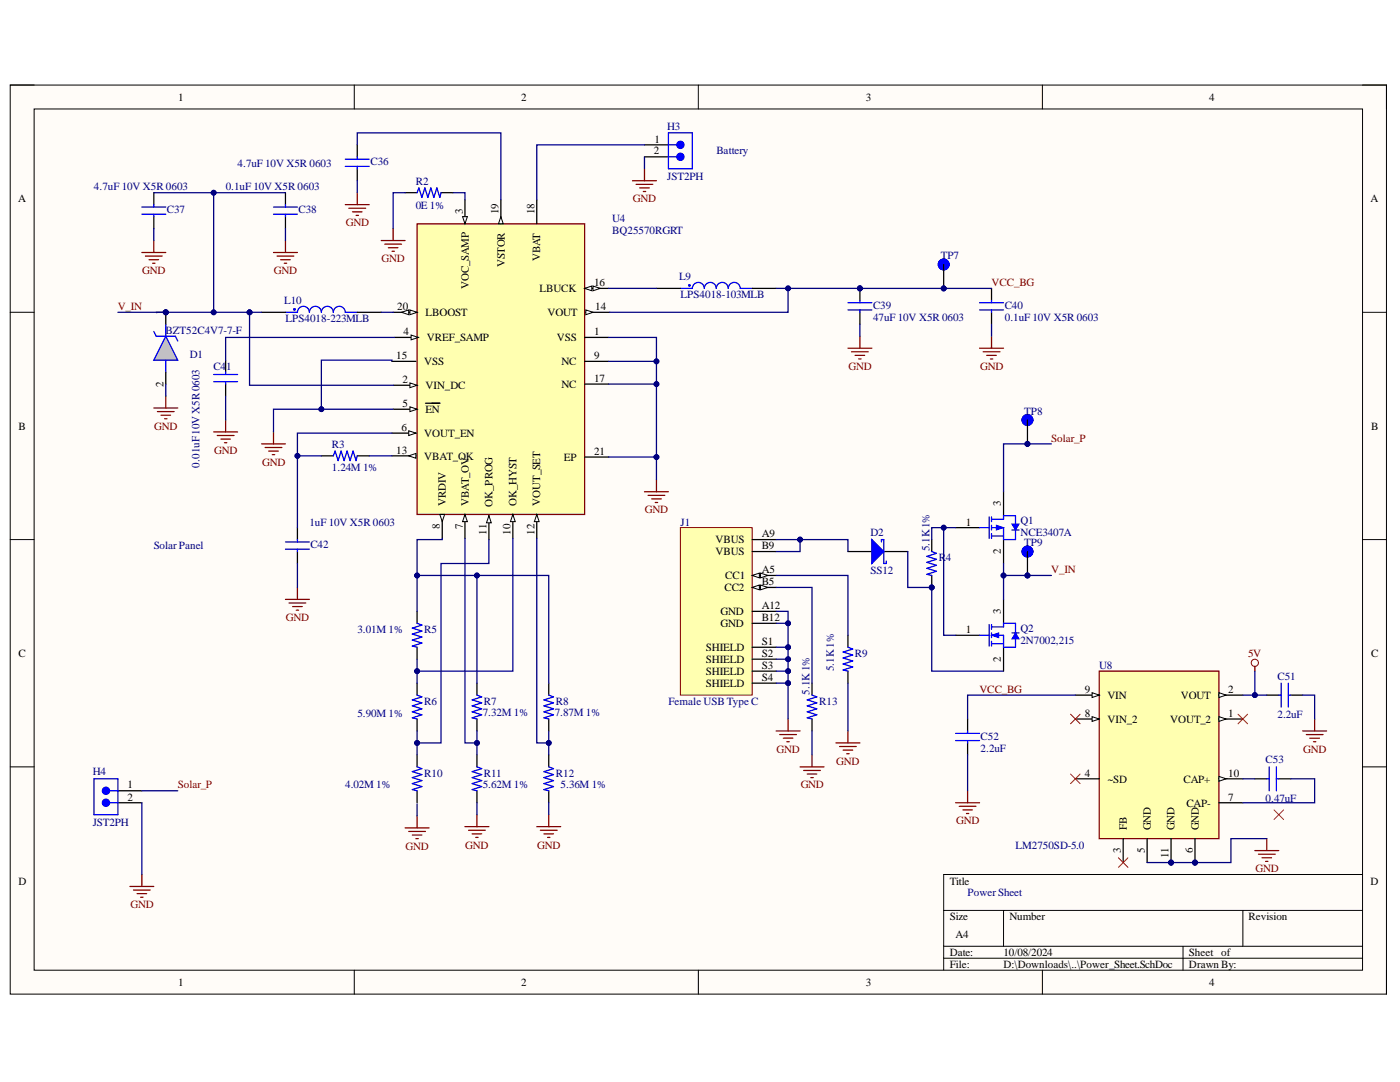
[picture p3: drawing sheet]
<svg xmlns="http://www.w3.org/2000/svg" width="279mm" height="216mm" viewBox="0 0 279 216" stroke-linecap="round" stroke-linejoin="round" font-family="sans-serif">
<defs><g id="words">
<g font-size="2.2">
<text x="35.6" y="20.1">1</text>
<text x="104" y="20.1">2</text>
<text x="172.8" y="20.1">3</text>
<text x="241.3" y="20.1">4</text>
<text x="130.6" y="28.5">1</text>
<text x="130.5" y="30.8">2</text>
<text x="3.6" y="40.4">A</text>
<text x="273.5" y="40.4">A</text>
<text x="92.4" y="42.7" transform="rotate(-90 92.4 42.7)">3</text>
<text x="99.5" y="42.7" transform="rotate(-90 99.5 42.7)">19</text>
<text x="106.6" y="42.7" transform="rotate(-90 106.6 42.7)">18</text>
<text x="100.7" y="53.4" transform="rotate(-90 100.7 53.4)">VSTOR</text>
<text x="107.8" y="52.1" transform="rotate(-90 107.8 52.1)">VBAT</text>
<text x="93.5" y="57.8" transform="rotate(-90 93.5 57.8)">VOC_SAMP</text>
<text x="107.7" y="58.3">LBUCK</text>
<text x="118.6" y="57.1">16</text>
<text x="32.6" y="62.8" transform="rotate(-90 32.6 62.8)">1</text>
<text x="79.3" y="61.9">20</text>
<text x="84.9" y="63.1">LBOOST</text>
<text x="109.3" y="63.1">VOUT</text>
<text x="118.8" y="61.9">14</text>
<text x="79.1" y="71.7">15</text>
<text x="80.5" y="66.9">4</text>
<text x="85.2" y="68.1">VREF_SAMP</text>
<text x="111.1" y="68.1">VSS</text>
<text x="118.6" y="71.7">9</text>
<text x="118.6" y="66.9">1</text>
<text x="32.6" y="77.2" transform="rotate(-90 32.6 77.2)">2</text>
<text x="80.4" y="76.4">2</text>
<text x="84.7" y="72.9">VSS</text>
<text x="84.9" y="77.6">VIN_DC</text>
<text x="112" y="72.9">NC</text>
<text x="112" y="77.4">NC</text>
<text x="118.6" y="76.2">17</text>
<text x="80.4" y="81.2">5</text>
<text x="84.9" y="82.4">EN</text>
<text x="3.7" y="85.7">B</text>
<text x="80.1" y="86">6</text>
<text x="84.7" y="87.1">VOUT_EN</text>
<text x="273.6" y="85.7">B</text>
<text x="79.1" y="90.5">13</text>
<text x="84.7" y="91.7">VBAT_OK</text>
<text x="112.6" y="92">EP</text>
<text x="118.6" y="90.8">21</text>
<text x="89" y="101" transform="rotate(-90 89 101)">VRDIV</text>
<text x="93.5" y="101" transform="rotate(-90 93.5 101)">VBAT_OV</text>
<text x="98.3" y="101.3" transform="rotate(-90 98.3 101.3)">OK_PROG</text>
<text x="103.1" y="101" transform="rotate(-90 103.1 101)">OK_HYST</text>
<text x="107.8" y="101" transform="rotate(-90 107.8 101)">VOUT_SET</text>
<text x="199.8" y="101" transform="rotate(-90 199.8 101)">3</text>
<text x="87.8" y="105.6" transform="rotate(-90 87.8 105.6)">8</text>
<text x="92.4" y="105.6" transform="rotate(-90 92.4 105.6)">7</text>
<text x="97.1" y="106.7" transform="rotate(-90 97.1 106.7)">11</text>
<text x="101.9" y="106.7" transform="rotate(-90 101.9 106.7)">10</text>
<text x="106.6" y="106.7" transform="rotate(-90 106.6 106.7)">12</text>
<text x="152" y="107.2">A9</text>
<text x="192.7" y="104.9">1</text>
<text x="142.8" y="108.4">VBUS</text>
<text x="142.8" y="110.8">VBUS</text>
<text x="152" y="109.6">B9</text>
<text x="199.8" y="110.5" transform="rotate(-90 199.8 110.5)">2</text>
<text x="144.6" y="118">CC2</text>
<text x="144.7" y="115.6">CC1</text>
<text x="152" y="114.4">A5</text>
<text x="152" y="116.8">B5</text>
<text x="143.8" y="122.8">GND</text>
<text x="143.8" y="125.1">GND</text>
<text x="152" y="121.5">A12</text>
<text x="152" y="124">B12</text>
<text x="199.8" y="122.4" transform="rotate(-90 199.8 122.4)">3</text>
<text x="3.7" y="131.1">C</text>
<text x="140.9" y="129.9">SHIELD</text>
<text x="152" y="128.7">S1</text>
<text x="152" y="131.1">S2</text>
<text x="192.7" y="126.3">1</text>
<text x="273.6" y="131.1">C</text>
<text x="140.9" y="132.3">SHIELD</text>
<text x="140.9" y="134.7">SHIELD</text>
<text x="140.9" y="137.1">SHIELD</text>
<text x="152" y="133.5">S3</text>
<text x="152" y="135.9">S4</text>
<text x="199.8" y="132.1" transform="rotate(-90 199.8 132.1)">2</text>
<text x="216.5" y="143.1">8</text>
<text x="216.5" y="138.2">9</text>
<text x="221.1" y="139.4">VIN</text>
<text x="235.7" y="139.4">VOUT</text>
<text x="245.1" y="138.2">2</text>
<text x="245.1" y="143.1">1</text>
<text x="221.1" y="144.2">VIN_2</text>
<text x="233.6" y="144.2">VOUT_2</text>
<text x="216.5" y="155">4</text>
<text x="245.1" y="155">10</text>
<text x="25.4" y="157.3">1</text>
<text x="25.4" y="159.8">2</text>
<text x="221.1" y="156.1">~SD</text>
<text x="236.2" y="156.1">CAP+</text>
<text x="236.8" y="161">CAP-</text>
<text x="245.1" y="159.8">7</text>
<text x="224.9" y="165.7" transform="rotate(-90 224.9 165.7)">FB</text>
<text x="229.7" y="165.7" transform="rotate(-90 229.7 165.7)">GND</text>
<text x="234.4" y="165.7" transform="rotate(-90 234.4 165.7)">GND</text>
<text x="239.2" y="165.7" transform="rotate(-90 239.2 165.7)">GND</text>
<text x="223.7" y="170.2" transform="rotate(-90 223.7 170.2)">3</text>
<text x="228.5" y="170.2" transform="rotate(-90 228.5 170.2)">5</text>
<text x="233.2" y="171.2" transform="rotate(-90 233.2 171.2)">11</text>
<text x="238" y="170.2" transform="rotate(-90 238 170.2)">6</text>
<text x="3.7" y="176.5">D</text>
<text x="189.5" y="176.5">Title</text>
<text x="273.5" y="176.5">D</text>
<text x="189.5" y="183.6">Size</text>
<text x="201.4" y="183.6">Number</text>
<text x="249.2" y="183.6">Revision</text>
<text x="189.5" y="190.8">Date:</text>
<text x="190.7" y="187.2">A4</text>
<text x="200.3" y="190.8">10/08/2024</text>
<text x="237.3" y="190.8">Sheet of</text>
<text x="35.6" y="196.8">1</text>
<text x="104" y="196.8">2</text>
<text x="172.8" y="196.8">3</text>
<text x="189.5" y="193.1">File:</text>
<text x="200.3" y="193.1">D:\Downloads\..\Power_Sheet.SchDoc</text>
<text x="237.3" y="193.1">Drawn By:</text>
<text x="241.3" y="196.8">4</text>
</g>
<g font-size="2.2" fill="#000080">
<text x="133.2" y="25.8">H3</text>
<text x="47.4" y="33.3">4.7uF 10V X5R 0603</text>
<text x="73.9" y="33">C36</text>
<text x="133.2" y="35.9">JST2PH</text>
<text x="143" y="30.8">Battery</text>
<text x="18.8" y="38">4.7uF 10V X5R 0603</text>
<text x="45" y="38">0.1uF 10V X5R 0603</text>
<text x="83" y="36.8">R2</text>
<text x="83" y="41.6">0E 1%</text>
<text x="33.3" y="42.6">C37</text>
<text x="59.6" y="42.6">C38</text>
<text x="122.2" y="44.2">U4</text>
<text x="122.2" y="46.6">BQ25570RGRT</text>
<text x="187.8" y="51.8">TP7</text>
<text x="135.5" y="55.9">L9</text>
<text x="135.8" y="59.5">LPS4018-103MLB</text>
<text x="56.7" y="60.7">L10</text>
<text x="57" y="64.3">LPS4018-223MLB</text>
<text x="174.2" y="61.6">C39</text>
<text x="174.2" y="64">47uF 10V X5R 0603</text>
<text x="200.5" y="61.6">C40</text>
<text x="200.5" y="64">0.1uF 10V X5R 0603</text>
<text x="33" y="66.6">BZT52C4V7-7-F</text>
<text x="37.9" y="71.4">D1</text>
<text x="42.6" y="73.8">C41</text>
<text x="204.4" y="82.8">TP8</text>
<text x="66.2" y="89.3">R3</text>
<text x="39.8" y="93.3" transform="rotate(-90 39.8 93.3)">0.01uF10VX5R0603</text>
<text x="66.2" y="94.1">1.24M 1%</text>
<text x="61.8" y="104.9">1uF 10V X5R 0603</text>
<text x="135.8" y="104.9">J1</text>
<text x="173.7" y="107">D2</text>
<text x="203.6" y="104.6">Q1</text>
<text x="203.6" y="107">NCE3407A</text>
<text x="30.7" y="109.6">SolarPanel</text>
<text x="61.9" y="109.4">C42</text>
<text x="185.5" y="110" transform="rotate(-90 185.5 110)">5.1K1%</text>
<text x="187.3" y="112">R</text>
<text x="188.8" y="112">4</text>
<text x="204.4" y="109">TP9</text>
<text x="173.7" y="114.6">SS12</text>
<text x="71.3" y="126.3">3.01M 1%</text>
<text x="84.7" y="126.3">R5</text>
<text x="170.6" y="131.1">R9</text>
<text x="203.6" y="126.1">Q2</text>
<text x="203.6" y="128.4">2N7002,215</text>
<text x="166.4" y="133.9" transform="rotate(-90 166.4 133.9)">5.1K1%</text>
<text x="219.4" y="133.5">U8</text>
<text x="254.9" y="135.6">C51</text>
<text x="71.3" y="143.1">5.90M 1%</text>
<text x="84.7" y="140.7">R6</text>
<text x="96.3" y="142.8">7.32M 1%</text>
<text x="96.6" y="140.7">R7</text>
<text x="110.7" y="142.8">7.87M 1%</text>
<text x="110.9" y="140.7">R8</text>
<text x="133.4" y="140.7">Female USB Type C</text>
<text x="161.6" y="138.7" transform="rotate(-90 161.6 138.7)">5.1K1%</text>
<text x="163.5" y="140.7">R13</text>
<text x="254.9" y="143.3">2.2uF</text>
<text x="195.7" y="147.6">C52</text>
<text x="195.7" y="150">2.2uF</text>
<text x="18.5" y="154.7">H4</text>
<text x="84.7" y="155">R10</text>
<text x="96.6" y="155">R11</text>
<text x="110.9" y="155">R12</text>
<text x="252.6" y="152.3">C53</text>
<text x="68.9" y="157.3">4.02M 1%</text>
<text x="96.3" y="157.2">5.62M 1%</text>
<text x="111.9" y="157.3">5.36M 1%</text>
<text x="252.6" y="160">0.47uF</text>
<text x="18.5" y="164.8">JST2PH</text>
<text x="202.6" y="169.3">LM2750SD-5.0</text>
<text x="193.1" y="178.9">PowerSheet</text>
</g>
<g font-size="2.2" fill="#800000">
<text x="126.3" y="40.4">GND</text>
<text x="69" y="45.2">GND</text>
<text x="76.1" y="52.4">GND</text>
<text x="28.4" y="54.7">GND</text>
<text x="54.7" y="54.7">GND</text>
<text x="197.9" y="57.1">VCC_BG</text>
<text x="23.5" y="61.9">V_IN</text>
<text x="169.3" y="73.8">GND</text>
<text x="195.6" y="73.8">GND</text>
<text x="30.8" y="85.7">GND</text>
<text x="209.8" y="88.2">Solar_P</text>
<text x="42.8" y="90.5">GND</text>
<text x="52.3" y="92.9">GND</text>
<text x="128.7" y="102.4">GND</text>
<text x="209.8" y="114.4">V_IN</text>
<text x="57" y="124">GND</text>
<text x="249.1" y="131.1">5V</text>
<text x="195.5" y="138.2">VCC_BG</text>
<text x="155" y="150.2">GND</text>
<text x="166.9" y="152.6">GND</text>
<text x="260.1" y="150.2">GND</text>
<text x="35.5" y="157.3">Solar_P</text>
<text x="159.8" y="157.3">GND</text>
<text x="190.8" y="164.5">GND</text>
<text x="81" y="169.6">GND</text>
<text x="92.9" y="169.3">GND</text>
<text x="107.2" y="169.3">GND</text>
<text x="250.5" y="174">GND</text>
<text x="26" y="181.2">GND</text>
</g>
</g></defs>
<path d="M2 17h274.7v181.4h-274.7z" fill-rule="evenodd" fill="#fffcf8"/>
<path d="M2 17h274.7v181.4h-274.7z" fill="none" stroke="#000" stroke-width=".2"/>
<path d="M6.8 21.7h265.1v171.9h-265.1z" fill-rule="evenodd" fill="#fffcf8"/>
<g fill="none" stroke="#000" stroke-width=".2">
<path d="M2 17h4.8M70.7 17v4.7M139.4 17v4.7M208 17v4.7M271.9 17h4.8v4.7M6.8 21.7h265.1v171.9h-265.1zM2 62.3h4.8M271.9 62.3h4.8M2 107.7h4.8M271.9 107.7h4.8M2 153h4.8M271.9 153h4.8"/>
<path d="M271.9 174.5h-83.6v19.1M70.7 193.6v4.8M139.4 193.6v4.8M188.3 181.7h83.6M188.3 188.8h83.6M188.3 191.2h83.6M200.3 181.7v7.1M208 193.6v4.8M236.1 188.8v4.8M248 181.7v7.1M276.7 193.6v4.8"/>
</g>
<path d="M83.2 44.7h33.5v58h-33.5z" fill-rule="evenodd" fill="#ffffb0"/>
<path d="M83.2 44.7h33.5v58h-33.5z" fill="none" stroke="#800000" stroke-width=".25"/>
<path d="M78.5 62.3h4.7" fill="none" stroke="#000" stroke-width=".25"/>
<path d="M81.8 61.8l1.4 .5-1.4 .5z" fill="#f8fcff"/>
<path d="M81.8 61.8l1.4 .5-1.4 .5z" fill="none" stroke="#000" stroke-width=".2"/>
<path d="M80.1 62.3l1.5-.5v1z" fill="#f8fcff"/>
<path d="M80.1 62.3l1.5-.5v1z" fill="none" stroke="#000" stroke-width=".2"/>
<path d="M78.5 76.9h4.7" fill="none" stroke="#000" stroke-width=".25"/>
<path d="M81.8 76.4l1.4 .5-1.4 .5z" fill="#f8fcff"/>
<path d="M81.8 76.4l1.4 .5-1.4 .5z" fill="none" stroke="#000" stroke-width=".2"/>
<path d="M78.7 67.3h4.8" fill="none" stroke="#000" stroke-width=".25"/>
<path d="M82 66.9l1.5 .4-1.5 .5z" fill="#f8fcff"/>
<path d="M82 66.9l1.5 .4-1.5 .5z" fill="none" stroke="#000" stroke-width=".2"/>
<path d="M78.5 81.7h4.7" fill="none" stroke="#000" stroke-width=".25"/>
<path d="M81.8 81.2l1.4 .5-1.4 .4z" fill="#f8fcff"/>
<path d="M81.8 81.2l1.4 .5-1.4 .4z" fill="none" stroke="#000" stroke-width=".2"/>
<path d="M78.2 86.4h4.8M84.9 80.5h2.9" fill="none" stroke="#000" stroke-width=".25"/>
<path d="M81.6 86l1.4 .4-1.4 .5z" fill="#f8fcff"/>
<path d="M81.6 86l1.4 .4-1.4 .5z" fill="none" stroke="#000" stroke-width=".2"/>
<path d="M78.2 91h4.8" fill="none" stroke="#000" stroke-width=".25"/>
<path d="M81.6 91l1.4-.5v.9z" fill="#f8fcff"/>
<path d="M81.6 91l1.4-.5v.9z" fill="none" stroke="#000" stroke-width=".2"/>
<path d="M92.8 39.9v4.8" fill="none" stroke="#000" stroke-width=".25"/>
<path d="M92.3 43.2h1l-.5 1.5z" fill="#f8fcff"/>
<path d="M92.3 43.2h1l-.5 1.5z" fill="none" stroke="#000" stroke-width=".2"/>
<path d="M100 39.9v4.8" fill="none" stroke="#000" stroke-width=".25"/>
<path d="M100 43.2l.4 1.5h-.9z" fill="#f8fcff"/>
<path d="M100 43.2l.4 1.5h-.9z" fill="none" stroke="#000" stroke-width=".2"/>
<path d="M107.1 39.9v4.8M116.7 57.5h4.8" fill="none" stroke="#000" stroke-width=".25"/>
<path d="M116.7 57.5l1.4-.4v.9z" fill="#f8fcff"/>
<path d="M116.7 57.5l1.4-.4v.9z" fill="none" stroke="#000" stroke-width=".2"/>
<path d="M118.3 57.1l1.5 .4-1.5 .5z" fill="#f8fcff"/>
<path d="M118.3 57.1l1.5 .4-1.5 .5z" fill="none" stroke="#000" stroke-width=".2"/>
<path d="M116.9 62.3h4.8" fill="none" stroke="#000" stroke-width=".25"/>
<path d="M116.9 61.8l1.4 .5-1.4 .5z" fill="#f8fcff"/>
<path d="M116.9 61.8l1.4 .5-1.4 .5z" fill="none" stroke="#000" stroke-width=".2"/>
<path d="M88.3 102.7v4.7" fill="none" stroke="#000" stroke-width=".25"/>
<path d="M87.8 102.7h.9l-.4 1.4z" fill="#f8fcff"/>
<path d="M87.8 102.7h.9l-.4 1.4z" fill="none" stroke="#000" stroke-width=".2"/>
<path d="M92.8 102.7v4.7" fill="none" stroke="#000" stroke-width=".25"/>
<path d="M92.8 102.7l.5 1.4h-1z" fill="#f8fcff"/>
<path d="M92.8 102.7l.5 1.4h-1z" fill="none" stroke="#000" stroke-width=".2"/>
<path d="M97.6 102.9v4.8" fill="none" stroke="#000" stroke-width=".25"/>
<path d="M97.6 102.9l.4 1.4h-.9z" fill="#f8fcff"/>
<path d="M97.6 102.9l.4 1.4h-.9z" fill="none" stroke="#000" stroke-width=".2"/>
<path d="M102.3 102.7v4.7" fill="none" stroke="#000" stroke-width=".25"/>
<path d="M102.3 102.7l.5 1.4h-.9z" fill="#f8fcff"/>
<path d="M102.3 102.7l.5 1.4h-.9z" fill="none" stroke="#000" stroke-width=".2"/>
<path d="M107.1 102.7v4.7" fill="none" stroke="#000" stroke-width=".25"/>
<path d="M107.1 102.7l.5 1.4h-1z" fill="#f8fcff"/>
<path d="M107.1 102.7l.5 1.4h-1z" fill="none" stroke="#000" stroke-width=".2"/>
<g fill="none" stroke="#000" stroke-width=".25">
<path d="M131 57.5h4.8M150.1 57.5h4.8M52.2 62.3h4.8M71.3 62.3h4.8M78.2 72.1h4.8M116.7 72.1h4.8M116.7 76.6h4.8M116.7 67.3h4.8M116.7 91.2h4.8M83.2 122v2.4M83.2 129.1v2.4M83.2 136.3v2.4"/>
<path d="M95.2 136.3v2.4M109.5 136.3v2.4M83.2 143.5v2.4M83.2 150.6v2.4M83.2 157.8v2.4M95.2 143.5v2.4M95.2 150.6v2.4M95.2 157.8v2.4M109.5 143.5v2.4M109.5 150.6v2.4M109.5 157.8v2.4"/>
</g>
<g fill="none" stroke="#00f" stroke-width=".25">
<path d="M135.8 57.5h2.4a1.19 1.19 0 0 1 1.2-1.1 1.19 1.19 0 0 1 1.2 1.1 1.19 1.19 0 0 1 1.2-1.1 1.19 1.19 0 0 1 1.1 1.1 1.19 1.19 0 0 1 1.2-1.1 1.19 1.19 0 0 1 1.2 1.1 1.2 1.2 0 0 1 1.2-1.1 1.2 1.2 0 0 1 1.2 1.1h2.4M57 62.3h2.4a1.19 1.19 0 0 1 1.2-1.2 1.19 1.19 0 0 1 1.1 1.2 1.2 1.2 0 0 1 1.2-1.2 1.2 1.2 0 0 1 1.2 1.2 1.19 1.19 0 0 1 1.2-1.2 1.19 1.19 0 0 1 1.2 1.2 1.19 1.19 0 0 1 1.2-1.2 1.19 1.19 0 0 1 1.2 1.2h2.4M83.2 124.4l1 .3-1.9 .6 1.9 .6-1.9 .6 1.9 .6-1.9 .6 1.9 .6-1.9 .6 .9 .2M83.2 138.7l1 .4-1.9 .6 1.9 .5-1.9 .6 1.9 .6-1.9 .6 1.9 .6-1.9 .6 .9 .3M95.2 138.7l.9 .4-1.9 .6 1.9 .5-1.9 .6 1.9 .6-1.9 .6 1.9 .6-1.9 .6 1 .3M109.5 138.7l1 .4-1.9 .6 1.9 .5-1.9 .6 1.9 .6-1.9 .6 1.9 .6-1.9 .6 .9 .3M83.2 153l1 .4-1.9 .6 1.9 .6-1.9 .6 1.9 .6-1.9 .6 1.9 .6-1.9 .6 .9 .2M95.2 153l.9 .4-1.9 .6 1.9 .6-1.9 .6 1.9 .6-1.9 .6 1.9 .6-1.9 .6 1 .2M109.5 153l1 .4-1.9 .6 1.9 .6-1.9 .6 1.9 .6-1.9 .6 1.9 .6-1.9 .6 .9 .2"/>
<circle cx="137.6" cy="56.9" r=".12"/>
<circle cx="58.8" cy="61.7" r=".12"/>
</g>
<g fill="none" stroke="#800000" stroke-width=".25">
<path d="M195.5 69.5h4.8M196.2 70.2h3.4M196.9 70.9h1.9M197.6 71.6h.5M197.9 67.1v2.4M128.6 98.1h4.8M129.3 98.8h3.4M130.1 99.6h1.9M131 95.7v2.4M130.8 100.3h.4M80.9 165.2h4.7M81.6 165.9h3.3"/>
<path d="M82.3 166.6h1.9M83 167.3h.5M83.2 162.8v2.4M92.8 164.9h4.8M93.5 165.7h3.4M94.2 166.4h1.9M94.9 167.1h.5M95.2 162.6v2.3M107.1 164.9h4.8M107.8 165.7h3.4M108.6 166.4h1.9M109.3 167.1h.5"/>
<path d="M109.5 162.6v2.3"/>
</g>
<path d="M135.8 105.3h14.3v33.4h-14.3z" fill-rule="evenodd" fill="#ffffb0"/>
<path d="M135.8 105.3h14.3v33.4h-14.3z" fill="none" stroke="#800000" stroke-width=".2"/>
<path d="M150.1 107.7h4.8M150.1 110.1h4.8M150.1 114.8h4.8" fill="none" stroke="#000" stroke-width=".25"/>
<path d="M150.1 114.8l1.4-.4v.9z" fill="#f8fcff"/>
<path d="M150.1 114.8l1.4-.4v.9z" fill="none" stroke="#000" stroke-width=".2"/>
<path d="M151.8 114.4l1.4 .4-1.4 .5z" fill="#f8fcff"/>
<path d="M151.8 114.4l1.4 .4-1.4 .5z" fill="none" stroke="#000" stroke-width=".2"/>
<path d="M150.1 117.2h4.8" fill="none" stroke="#000" stroke-width=".25"/>
<path d="M150.1 117.2l1.4-.5v1z" fill="#f8fcff"/>
<path d="M150.1 117.2l1.4-.5v1z" fill="none" stroke="#000" stroke-width=".2"/>
<path d="M151.8 116.7l1.4 .5-1.4 .5z" fill="#f8fcff"/>
<path d="M151.8 116.7l1.4 .5-1.4 .5z" fill="none" stroke="#000" stroke-width=".2"/>
<path d="M150.1 122h4.8M150.1 124.4h4.8M150.1 129.1h4.8M150.1 131.5h4.8M150.1 133.9h4.8M150.1 136.3h4.8M23.5 157.8h4.8M23.5 160.2h4.8" fill="none" stroke="#000" stroke-width=".25"/>
<path d="M21.9 160.2h1.6" fill="none" stroke="#00f" stroke-width=".25"/>
<circle cx="21.1" cy="160.2" r=".72" fill="#00f"/>
<g fill="none" stroke="#00f" stroke-width=".25">
<path d="M21.9 157.8h1.6"/>
<circle cx="21.1" cy="160.2" r=".72"/>
</g>
<circle cx="21.1" cy="157.8" r=".72" fill="#00f"/>
<g fill="none" stroke="#00f" stroke-width=".25">
<path d="M18.8 155.4h4.7v7.2h-4.7z"/>
<circle cx="21.1" cy="157.8" r=".72"/>
</g>
<circle cx="33.1" cy="62.3" r=".48" fill="#000080"/>
<circle cx="33.1" cy="62.3" r=".48" fill="none" stroke="#000080" stroke-width=".2"/>
<path d="M33.1 67.1l2.4 4.8h-4.8z" fill="#c0c0c0"/>
<path d="M30.7 66.1l.5 1h3.8l.5 .9M33.1 67.1l2.4 4.8h-4.8zM33.1 64.7v2.4M33.1 71.9v2.4" fill="none" stroke="#00f" stroke-width=".25"/>
<path d="M33.1 62.3v2.4" fill="none" stroke="#000" stroke-width=".25"/>
<circle cx="33.1" cy="62.3" r=".48" fill="#000080"/>
<circle cx="33.1" cy="62.3" r=".48" fill="none" stroke="#000080" stroke-width=".2"/>
<path d="M128.6 28.9h4.8M128.6 31.3h4.8M33.1 74.3v2.3" fill="none" stroke="#000" stroke-width=".25"/>
<path d="M133.4 31.3h1.7" fill="none" stroke="#00f" stroke-width=".25"/>
<circle cx="135.8" cy="31.3" r=".71" fill="#00f"/>
<g fill="none" stroke="#00f" stroke-width=".25">
<path d="M133.4 28.9h1.7"/>
<circle cx="135.8" cy="31.3" r=".71"/>
</g>
<circle cx="135.8" cy="28.9" r=".71" fill="#00f"/>
<g fill="none" stroke="#00f" stroke-width=".25">
<path d="M133.4 26.5h4.8v7.2h-4.8z"/>
<circle cx="135.8" cy="28.9" r=".71"/>
</g>
<path d="M126.2 36.1h4.8M126.9 36.8h3.4M127.7 37.5h1.9M128.4 38.2h.5M128.6 33.7v2.4M52.2 88.6h4.8M52.9 89.3h3.4M53.6 90h1.9M54.3 90.7h.5M54.6 86.2v2.4" fill="none" stroke="#800000" stroke-width=".25"/>
<circle cx="171.6" cy="57.5" r=".48" fill="#000080"/>
<circle cx="171.6" cy="57.5" r=".48" fill="none" stroke="#000080" stroke-width=".2"/>
<path d="M171.6 57.5v2.4M171.6 62.3v2.4" fill="none" stroke="#000" stroke-width=".25"/>
<circle cx="171.6" cy="57.5" r=".48" fill="#000080"/>
<circle cx="171.6" cy="57.5" r=".48" fill="none" stroke="#000080" stroke-width=".2"/>
<g fill="none" stroke="#00f" stroke-width=".25">
<path d="M68.9 31.8h4.8M68.9 33.2h4.8M71.3 31.3v.5M71.3 33.2v.5M83.2 38.4l.4-.9 .6 1.9 .6-1.9 .6 1.9 .6-1.9 .6 1.9 .6-1.9 .6 1.9 .2-1M28.3 41.3h4.8M28.3 42.7h4.8M30.7 40.8v.5M30.7 42.7v.5M54.6 41.3h4.8M54.6 42.7h4.8M57 40.8v.5"/>
<path d="M57 42.7v.5M171.6 59.9v.5M197.9 59.9v.5M42.6 74.7h4.8M42.6 76.2h4.8M45 74.3v.4M45 76.2v.4M169.2 60.4h4.8M169.2 61.8h4.8M171.6 61.8v.5M195.5 60.4h4.8M195.5 61.8h4.8"/>
<path d="M197.9 61.8v.5M66.5 91l.4-1 .6 1.9 .6-1.9 .6 1.9 .6-1.9 .6 1.9 .6-1.9 .6 1.9 .2-.9M57 108.1h4.7M57 109.6h4.7M59.4 107.7v.4M59.4 109.6v.5M162.1 138.7l.9 .4-1.9 .6 1.9 .5-1.9 .6 1.9 .6-1.9 .6 1.9 .6-1.9 .6 1 .3M169.2 129.1l1 .4-1.9 .6 1.9 .6-1.9 .6 1.9 .6-1.9 .6 1.9 .6-1.9 .6 .9 .2"/>
</g>
<g fill="none" stroke="#000" stroke-width=".25">
<path d="M30.7 38.4v2.4M57 38.4v2.4M71.3 28.9v2.4M71.3 33.7v2.4M80.9 38.4h2.3M88 38.4h2.4M30.7 43.2v2.4M57 43.2v2.4M197.9 57.6v2.3M45 71.9v2.4M45 76.6v2.4M197.9 62.3v2.4"/>
<path d="M64.1 91h2.4M71.3 91h2.4M59.4 105.3v2.4M59.4 110.1v2.3M169.2 110.1h4.8M176.4 110.1h4.8M162.1 136.3v2.4M169.2 126.8v2.3M169.2 133.9v2.4M162.1 143.5v2.4"/>
</g>
<g fill="none" stroke="#800000" stroke-width=".25">
<path d="M71.3 38.4v2.4M28.3 50.4h4.8M29 51.1h3.4M29.7 51.8h2M30.5 52.5h.4M30.7 48v2.4M54.6 50.4h4.8M55.3 51.1h3.3M56 51.8h1.9M56.7 52.5h.5M57 48v2.4M68.9 40.8h4.8"/>
<path d="M69.6 41.6h3.4M70.3 42.3h2M71.1 43h.4M76.1 48h4.8M76.8 48.7h3.3M77.5 49.4h1.9M78.2 50.1h.5M78.5 45.6v2.4M33.1 79v2.4M169.2 69.5h4.8M169.9 70.2h3.4M170.7 70.9h1.9"/>
<path d="M171.4 71.6h.4M171.6 67.1v2.4M30.7 81.4h4.8M31.4 82.1h3.4M32.1 82.8h1.9M32.8 83.6h.5M42.6 86.2h4.8M43.4 86.9h3.3M44.1 87.6h1.9M44.8 88.3h.5M45 83.8v2.4M57 119.6h4.7"/>
<path d="M59.4 117.2v2.4M57.7 120.3h3.3M58.4 121h1.9M59.1 121.8h.5M154.9 145.9h4.8M155.6 146.6h3.4M156.3 147.3h1.9M157 148h.5M157.3 143.5v2.4M159.7 153h4.7M160.4 153.7h3.3M161.1 154.4h1.9"/>
<path d="M161.8 155.2h.5M162.1 150.6v2.4M166.8 148.2h4.8M167.5 149h3.4M168.3 149.7h1.9M169 150.4h.5M169.2 145.9v2.3M25.9 176.9h4.8M26.6 177.6h3.4M27.4 178.3h1.9M28.1 179h.5M28.3 174.5v2.4"/>
</g>
<path d="M174 107.7l2.4 2.4-2.4 2.3z" fill="#00f"/>
<path d="M174 107.7l2.4 2.4-2.4 2.3zM175.9 108.1v-.4h.5v4.7h.5v-.4M195.5 105.3h1.9M197.4 103.1v4.3M197.9 103.6h2.4M197.9 105.3h2.4v2.4M197.9 107h2.4M197.9 103.1v1M197.9 104.8v1M197.9 106.5v.9" fill="none" stroke="#00f" stroke-width=".25"/>
<path d="M200.3 98.1v4.8M190.7 105.3h4.8M200.3 107.7v4.7" fill="none" stroke="#000" stroke-width=".25"/>
<path d="M198.8 104.8l1.5 .5-1.5 .5z" fill="#00f"/>
<path d="M198.8 104.8l1.5 .5-1.5 .5z" fill="none" stroke="#00f" stroke-width=".2"/>
<path d="M200.3 103.6v-.7h2.4v1.7M201.9 105.8h1.5M202.7 105.8v1.9h-2.4" fill="none" stroke="#00f" stroke-width=".25"/>
<path d="M201.9 104.6h1.5l-.7 1.2z" fill="#00f"/>
<path d="M201.9 104.6h1.5l-.7 1.2z" fill="none" stroke="#00f" stroke-width=".2"/>
<path d="M200.3 119.6v4.8M190.7 126.8h4.8M200.3 129.1v4.8" fill="none" stroke="#000" stroke-width=".25"/>
<path d="M195.5 126.8h1.9M197.4 124.6v4.3M197.9 125.1h2.4M197.9 126.8h2.4v2.3M197.9 128.4h2.4M197.9 124.6v1M197.9 126.3v.9M197.9 128v.9" fill="none" stroke="#00f" stroke-width=".25"/>
<path d="M197.9 126.8l1.4-.5v.9z" fill="#00f"/>
<path d="M197.9 126.8l1.4-.5v.9z" fill="none" stroke="#00f" stroke-width=".2"/>
<path d="M200.3 125.1v-.7h2.4v1.9M202.7 127.5v1.6h-2.4" fill="none" stroke="#00f" stroke-width=".25"/>
<path d="M202.7 126.3l.7 1.2h-1.5z" fill="#00f"/>
<path d="M202.7 126.3l.7 1.2h-1.5z" fill="none" stroke="#00f" stroke-width=".2"/>
<path d="M201.9 126.3h1.5" fill="none" stroke="#00f" stroke-width=".25"/>
<circle cx="185.9" cy="117.2" r=".48" fill="#000080"/>
<circle cx="185.9" cy="117.2" r=".48" fill="none" stroke="#000080" stroke-width=".2"/>
<path d="M185.9 114.8v2.4" fill="none" stroke="#000" stroke-width=".25"/>
<circle cx="185.9" cy="117.2" r=".48" fill="#000080"/>
<circle cx="185.9" cy="117.2" r=".48" fill="none" stroke="#000080" stroke-width=".2"/>
<path d="M185.9 107.7v2.4" fill="none" stroke="#000" stroke-width=".25"/>
<path d="M185.9 110.1l1 .3-1.9 .6 1.9 .6-1.9 .6 1.9 .6-1.9 .6 1.9 .6-1.9 .6 .9 .2" fill="none" stroke="#00f" stroke-width=".25"/>
<circle cx="205.1" cy="88.6" r=".48" fill="#000080"/>
<circle cx="205.1" cy="88.6" r=".48" fill="none" stroke="#000080" stroke-width=".2"/>
<circle cx="205" cy="83.8" r=".6" fill="none" stroke="#00f" stroke-width="1.2"/>
<path d="M205.1 83.8v4.8" fill="none" stroke="#000" stroke-width=".25"/>
<circle cx="205.1" cy="88.6" r=".48" fill="#000080"/>
<circle cx="205.1" cy="88.6" r=".48" fill="none" stroke="#000080" stroke-width=".2"/>
<circle cx="205.1" cy="114.8" r=".48" fill="#000080"/>
<circle cx="205.1" cy="114.8" r=".48" fill="none" stroke="#000080" stroke-width=".2"/>
<g fill="none" stroke="#00f" stroke-width="1.2">
<circle cx="205" cy="110.1" r=".6"/>
<circle cx="205" cy="110.1" r=".59"/>
</g>
<path d="M205.1 110.1v4.7" fill="none" stroke="#000" stroke-width=".25"/>
<circle cx="205.1" cy="114.8" r=".48" fill="#000080"/>
<circle cx="205.1" cy="114.8" r=".48" fill="none" stroke="#000080" stroke-width=".2"/>
<circle cx="188.3" cy="57.6" r=".48" fill="#000080"/>
<circle cx="188.3" cy="57.6" r=".48" fill="none" stroke="#000080" stroke-width=".2"/>
<circle cx="188.3" cy="52.8" r=".6" fill="none" stroke="#00f" stroke-width="1.2"/>
<path d="M188.3 52.8v4.8" fill="none" stroke="#000" stroke-width=".25"/>
<circle cx="188.3" cy="57.6" r=".48" fill="#000080"/>
<circle cx="188.3" cy="57.6" r=".48" fill="none" stroke="#000080" stroke-width=".2"/>
<circle cx="238.5" cy="172.1" r=".48" fill="#000080"/>
<circle cx="238.5" cy="172.1" r=".48" fill="none" stroke="#000080" stroke-width=".2"/>
<circle cx="233.7" cy="172.1" r=".48" fill="#000080"/>
<circle cx="233.7" cy="172.1" r=".48" fill="none" stroke="#000080" stroke-width=".2"/>
<path d="M219.4 133.9h23.9v33.4h-23.9z" fill-rule="evenodd" fill="#ffffb0"/>
<path d="M219.4 133.9h23.9v33.4h-23.9z" fill="none" stroke="#800000" stroke-width=".25"/>
<path d="M214.6 143.5h4.8" fill="none" stroke="#000" stroke-width=".25"/>
<path d="M217.9 143l1.5 .5-1.5 .4z" fill="#f8fcff"/>
<path d="M217.9 143l1.5 .5-1.5 .4z" fill="none" stroke="#000" stroke-width=".2"/>
<path d="M214.6 138.7h4.8" fill="none" stroke="#000" stroke-width=".25"/>
<path d="M217.9 138.2l1.5 .5-1.5 .5z" fill="#f8fcff"/>
<path d="M217.9 138.2l1.5 .5-1.5 .5z" fill="none" stroke="#000" stroke-width=".2"/>
<path d="M243.3 155.4h4.7" fill="none" stroke="#000" stroke-width=".25"/>
<path d="M243.3 154.9l1.4 .5-1.4 .5z" fill="#f8fcff"/>
<path d="M243.3 154.9l1.4 .5-1.4 .5z" fill="none" stroke="#000" stroke-width=".2"/>
<path d="M214.6 155.4h4.8M224.2 167.3v4.8M228.9 167.3v4.8M238.5 167.3v4.8M243.3 160.2h4.7" fill="none" stroke="#000" stroke-width=".25"/>
<circle cx="238.5" cy="172.1" r=".48" fill="#000080"/>
<circle cx="238.5" cy="172.1" r=".48" fill="none" stroke="#000080" stroke-width=".2"/>
<path d="M233.7 167.3v4.8" fill="none" stroke="#000" stroke-width=".25"/>
<circle cx="233.7" cy="172.1" r=".48" fill="#000080"/>
<circle cx="233.7" cy="172.1" r=".48" fill="none" stroke="#000080" stroke-width=".2"/>
<path d="M243.3 138.7h4.7" fill="none" stroke="#000" stroke-width=".25"/>
<path d="M243.3 138.2l1.4 .5-1.4 .5z" fill="#f8fcff"/>
<path d="M243.3 138.2l1.4 .5-1.4 .5z" fill="none" stroke="#000" stroke-width=".2"/>
<path d="M243.3 143.5h4.7" fill="none" stroke="#000" stroke-width=".25"/>
<path d="M243.3 143l1.4 .5-1.4 .4z" fill="#f8fcff"/>
<path d="M243.3 143l1.4 .5-1.4 .4z" fill="none" stroke="#000" stroke-width=".2"/>
<path d="M252.8 138.7h2.4M257.6 138.7h2.4M193.1 143.5v2.4M193.1 148.2v2.4M250.4 155.4h2.4M255.2 155.4h2.4" fill="none" stroke="#000" stroke-width=".25"/>
<path d="M255.2 138.7h.5M255.7 136.3v4.8M257.1 138.7h.5M257.1 136.3v4.8M190.7 146.3h4.8M190.7 147.8h4.8M193.1 145.9v.4M193.1 147.8v.4M252.8 155.4h.5M253.3 153v4.8M254.7 155.4h.5M254.7 153v4.8" fill="none" stroke="#00f" stroke-width=".25"/>
<path d="M121.5 57.5h9.5M154.9 57.5h2.4v4.8h-35.6M76.1 62.3h2.4" fill="none" stroke="#000080" stroke-width=".25"/>
<circle cx="157.3" cy="57.5" r=".48" fill="#000080"/>
<circle cx="157.3" cy="57.5" r=".48" fill="none" stroke="#000080" stroke-width=".2"/>
<path d="M197.9 64.7v2.4M83.2 145.9v4.7M83.2 160.4v2.4" fill="none" stroke="#000080" stroke-width=".25"/>
<circle cx="83.2" cy="148.2" r=".48" fill="#000080"/>
<circle cx="83.2" cy="148.2" r=".48" fill="none" stroke="#000080" stroke-width=".2"/>
<path d="M83.2 131.5v4.8" fill="none" stroke="#000080" stroke-width=".25"/>
<circle cx="83.2" cy="133.9" r=".48" fill="#000080"/>
<circle cx="83.2" cy="133.9" r=".48" fill="none" stroke="#000080" stroke-width=".2"/>
<path d="M121.5 67.3h9.5v28.4" fill="none" stroke="#000080" stroke-width=".25"/>
<circle cx="131" cy="91.2" r=".48" fill="#000080"/>
<circle cx="131" cy="91.2" r=".48" fill="none" stroke="#000080" stroke-width=".2"/>
<circle cx="131" cy="76.6" r=".48" fill="#000080"/>
<circle cx="131" cy="76.6" r=".48" fill="none" stroke="#000080" stroke-width=".2"/>
<circle cx="131" cy="72.1" r=".48" fill="#000080"/>
<circle cx="131" cy="72.1" r=".48" fill="none" stroke="#000080" stroke-width=".2"/>
<path d="M121.5 91.2h9.5" fill="none" stroke="#000080" stroke-width=".25"/>
<circle cx="131" cy="91.2" r=".48" fill="#000080"/>
<circle cx="131" cy="91.2" r=".48" fill="none" stroke="#000080" stroke-width=".2"/>
<path d="M121.5 76.6h9.5" fill="none" stroke="#000080" stroke-width=".25"/>
<circle cx="131" cy="76.6" r=".48" fill="#000080"/>
<circle cx="131" cy="76.6" r=".48" fill="none" stroke="#000080" stroke-width=".2"/>
<path d="M121.5 72.1h9.5" fill="none" stroke="#000080" stroke-width=".25"/>
<circle cx="131" cy="72.1" r=".48" fill="#000080"/>
<circle cx="131" cy="72.1" r=".48" fill="none" stroke="#000080" stroke-width=".2"/>
<path d="M88.3 107.4v.3h-5.1v14.3" fill="none" stroke="#000080" stroke-width=".25"/>
<circle cx="83.2" cy="114.8" r=".48" fill="#000080"/>
<circle cx="83.2" cy="114.8" r=".48" fill="none" stroke="#000080" stroke-width=".2"/>
<path d="M83.2 114.8h12v21.5" fill="none" stroke="#000080" stroke-width=".25"/>
<circle cx="95.2" cy="114.8" r=".48" fill="#000080"/>
<circle cx="95.2" cy="114.8" r=".48" fill="none" stroke="#000080" stroke-width=".2"/>
<circle cx="83.2" cy="114.8" r=".48" fill="#000080"/>
<circle cx="83.2" cy="114.8" r=".48" fill="none" stroke="#000080" stroke-width=".2"/>
<path d="M95.2 145.9v4.7" fill="none" stroke="#000080" stroke-width=".25"/>
<circle cx="95.2" cy="148.2" r=".48" fill="#000080"/>
<circle cx="95.2" cy="148.2" r=".48" fill="none" stroke="#000080" stroke-width=".2"/>
<path d="M109.5 145.9v4.7M95.2 160.2v2.4" fill="none" stroke="#000080" stroke-width=".25"/>
<circle cx="109.5" cy="148.2" r=".48" fill="#000080"/>
<circle cx="109.5" cy="148.2" r=".48" fill="none" stroke="#000080" stroke-width=".2"/>
<path d="M95.2 114.8h14.3v21.5M109.5 160.2v2.4" fill="none" stroke="#000080" stroke-width=".25"/>
<circle cx="95.2" cy="114.8" r=".48" fill="#000080"/>
<circle cx="95.2" cy="114.8" r=".48" fill="none" stroke="#000080" stroke-width=".2"/>
<path d="M92.8 107.4v40.8h2.4" fill="none" stroke="#000080" stroke-width=".25"/>
<circle cx="95.2" cy="148.2" r=".48" fill="#000080"/>
<circle cx="95.2" cy="148.2" r=".48" fill="none" stroke="#000080" stroke-width=".2"/>
<path d="M97.6 107.7v4.7h-9.6v35.8h-4.8" fill="none" stroke="#000080" stroke-width=".25"/>
<circle cx="83.2" cy="148.2" r=".48" fill="#000080"/>
<circle cx="83.2" cy="148.2" r=".48" fill="none" stroke="#000080" stroke-width=".2"/>
<path d="M102.3 107.4v26.5h-19.1" fill="none" stroke="#000080" stroke-width=".25"/>
<circle cx="83.2" cy="133.9" r=".48" fill="#000080"/>
<circle cx="83.2" cy="133.9" r=".48" fill="none" stroke="#000080" stroke-width=".2"/>
<path d="M107.1 107.4v40.8h2.4" fill="none" stroke="#000080" stroke-width=".25"/>
<circle cx="109.5" cy="148.2" r=".48" fill="#000080"/>
<circle cx="109.5" cy="148.2" r=".48" fill="none" stroke="#000080" stroke-width=".2"/>
<path d="M33.1 62.3h16.7" fill="none" stroke="#000080" stroke-width=".25"/>
<circle cx="33.1" cy="62.3" r=".48" fill="#000080"/>
<circle cx="33.1" cy="62.3" r=".48" fill="none" stroke="#000080" stroke-width=".2"/>
<circle cx="42.6" cy="62.3" r=".48" fill="#000080"/>
<circle cx="42.6" cy="62.3" r=".48" fill="none" stroke="#000080" stroke-width=".2"/>
<circle cx="49.8" cy="62.3" r=".48" fill="#000080"/>
<circle cx="49.8" cy="62.3" r=".48" fill="none" stroke="#000080" stroke-width=".2"/>
<path d="M71.3 28.9v-2.4h28.7v13.4M71.3 36.1v2.3M128.6 28.9h-21.5v11M128.6 31.3v2.4M157.3 57.5h14.3M171.6 64.7v2.4" fill="none" stroke="#000080" stroke-width=".25"/>
<circle cx="157.3" cy="57.5" r=".48" fill="#000080"/>
<circle cx="157.3" cy="57.5" r=".48" fill="none" stroke="#000080" stroke-width=".2"/>
<circle cx="171.6" cy="57.5" r=".48" fill="#000080"/>
<circle cx="171.6" cy="57.5" r=".48" fill="none" stroke="#000080" stroke-width=".2"/>
<path d="M171.6 57.6h26.3" fill="none" stroke="#000080" stroke-width=".25"/>
<circle cx="188.3" cy="57.6" r=".48" fill="#000080"/>
<circle cx="188.3" cy="57.6" r=".48" fill="none" stroke="#000080" stroke-width=".2"/>
<circle cx="171.6" cy="57.5" r=".48" fill="#000080"/>
<circle cx="171.6" cy="57.5" r=".48" fill="none" stroke="#000080" stroke-width=".2"/>
<path d="M33.1 76.6v2.4M154.9 114.8h14.3v12M154.9 117.2h7.2v19.1M154.9 129.1h2.4v14.4M169.2 136.3v9.6M162.1 145.9v4.7" fill="none" stroke="#000080" stroke-width=".25"/>
<circle cx="157.3" cy="129.1" r=".48" fill="#000080"/>
<circle cx="157.3" cy="129.1" r=".48" fill="none" stroke="#000080" stroke-width=".2"/>
<circle cx="157.3" cy="131.5" r=".48" fill="#000080"/>
<circle cx="157.3" cy="131.5" r=".48" fill="none" stroke="#000080" stroke-width=".2"/>
<circle cx="157.3" cy="133.9" r=".48" fill="#000080"/>
<circle cx="157.3" cy="133.9" r=".48" fill="none" stroke="#000080" stroke-width=".2"/>
<circle cx="157.3" cy="136.3" r=".48" fill="#000080"/>
<circle cx="157.3" cy="136.3" r=".48" fill="none" stroke="#000080" stroke-width=".2"/>
<path d="M154.9 131.5h2.4" fill="none" stroke="#000080" stroke-width=".25"/>
<circle cx="157.3" cy="131.5" r=".48" fill="#000080"/>
<circle cx="157.3" cy="131.5" r=".48" fill="none" stroke="#000080" stroke-width=".2"/>
<path d="M154.9 133.9h2.4" fill="none" stroke="#000080" stroke-width=".25"/>
<circle cx="157.3" cy="133.9" r=".48" fill="#000080"/>
<circle cx="157.3" cy="133.9" r=".48" fill="none" stroke="#000080" stroke-width=".2"/>
<path d="M154.9 136.3h2.4" fill="none" stroke="#000080" stroke-width=".25"/>
<circle cx="157.3" cy="136.3" r=".48" fill="#000080"/>
<circle cx="157.3" cy="136.3" r=".48" fill="none" stroke="#000080" stroke-width=".2"/>
<path d="M154.9 122h2.4v7.1" fill="none" stroke="#000080" stroke-width=".25"/>
<circle cx="157.3" cy="124.4" r=".48" fill="#000080"/>
<circle cx="157.3" cy="124.4" r=".48" fill="none" stroke="#000080" stroke-width=".2"/>
<circle cx="157.3" cy="129.1" r=".48" fill="#000080"/>
<circle cx="157.3" cy="129.1" r=".48" fill="none" stroke="#000080" stroke-width=".2"/>
<path d="M154.9 124.4h2.4" fill="none" stroke="#000080" stroke-width=".25"/>
<circle cx="157.3" cy="124.4" r=".48" fill="#000080"/>
<circle cx="157.3" cy="124.4" r=".48" fill="none" stroke="#000080" stroke-width=".2"/>
<path d="M64.1 81.7h-9.5v4.5" fill="none" stroke="#000080" stroke-width=".25"/>
<circle cx="64.1" cy="81.7" r=".48" fill="#000080"/>
<circle cx="64.1" cy="81.7" r=".48" fill="none" stroke="#000080" stroke-width=".2"/>
<path d="M78.2 86.4h-18.8v18.9" fill="none" stroke="#000080" stroke-width=".25"/>
<circle cx="59.4" cy="91" r=".48" fill="#000080"/>
<circle cx="59.4" cy="91" r=".48" fill="none" stroke="#000080" stroke-width=".2"/>
<path d="M30.7 38.4h11.9v23.9M80.9 38.4h-2.4v7.2M90.4 38.4h2.4v1.5M30.7 45.6v2.4M57 45.6v2.4M59.4 112.4v4.8M28.3 160.2v14.3" fill="none" stroke="#000080" stroke-width=".25"/>
<circle cx="42.6" cy="62.3" r=".48" fill="#000080"/>
<circle cx="42.6" cy="62.3" r=".48" fill="none" stroke="#000080" stroke-width=".2"/>
<circle cx="42.6" cy="38.5" r=".48" fill="#000080"/>
<circle cx="42.6" cy="38.5" r=".48" fill="none" stroke="#000080" stroke-width=".2"/>
<path d="M42.6 38.4h14.4" fill="none" stroke="#000080" stroke-width=".25"/>
<circle cx="42.6" cy="38.5" r=".48" fill="#000080"/>
<circle cx="42.6" cy="38.5" r=".48" fill="none" stroke="#000080" stroke-width=".2"/>
<path d="M45 79v4.8M78.2 72.1v-.2h-14.1v9.8h14.4M78.7 67.3h-33.7v4.6" fill="none" stroke="#000080" stroke-width=".25"/>
<circle cx="64.1" cy="81.7" r=".48" fill="#000080"/>
<circle cx="64.1" cy="81.7" r=".48" fill="none" stroke="#000080" stroke-width=".2"/>
<path d="M49.8 62.3v14.6h28.7" fill="none" stroke="#000080" stroke-width=".25"/>
<circle cx="49.8" cy="62.3" r=".48" fill="#000080"/>
<circle cx="49.8" cy="62.3" r=".48" fill="none" stroke="#000080" stroke-width=".2"/>
<path d="M59.4 91h4.7M73.7 91h4.5" fill="none" stroke="#000080" stroke-width=".25"/>
<circle cx="59.4" cy="91" r=".48" fill="#000080"/>
<circle cx="59.4" cy="91" r=".48" fill="none" stroke="#000080" stroke-width=".2"/>
<path d="M49.8 62.3h2.4" fill="none" stroke="#000080" stroke-width=".25"/>
<circle cx="49.8" cy="62.3" r=".48" fill="#000080"/>
<circle cx="49.8" cy="62.3" r=".48" fill="none" stroke="#000080" stroke-width=".2"/>
<path d="M154.9 107.7h4.8v2.4h-4.8" fill="none" stroke="#000080" stroke-width=".25"/>
<circle cx="159.7" cy="107.7" r=".48" fill="#000080"/>
<circle cx="159.7" cy="107.7" r=".48" fill="none" stroke="#000080" stroke-width=".2"/>
<path d="M190.7 105.3h-4.8v2.4" fill="none" stroke="#000080" stroke-width=".25"/>
<circle cx="188.3" cy="105.3" r=".48" fill="#000080"/>
<circle cx="188.3" cy="105.3" r=".48" fill="none" stroke="#000080" stroke-width=".2"/>
<path d="M200.3 112.4v7.2" fill="none" stroke="#000080" stroke-width=".25"/>
<circle cx="200.3" cy="114.8" r=".48" fill="#000080"/>
<circle cx="200.3" cy="114.8" r=".48" fill="none" stroke="#000080" stroke-width=".2"/>
<path d="M188.3 105.3v21.5h2.4" fill="none" stroke="#000080" stroke-width=".25"/>
<circle cx="188.3" cy="105.3" r=".48" fill="#000080"/>
<circle cx="188.3" cy="105.3" r=".48" fill="none" stroke="#000080" stroke-width=".2"/>
<path d="M209.8 88.6h-9.5v9.5" fill="none" stroke="#000080" stroke-width=".25"/>
<circle cx="205.1" cy="88.6" r=".48" fill="#000080"/>
<circle cx="205.1" cy="88.6" r=".48" fill="none" stroke="#000080" stroke-width=".2"/>
<path d="M200.3 114.8h9.5" fill="none" stroke="#000080" stroke-width=".25"/>
<circle cx="200.3" cy="114.8" r=".48" fill="#000080"/>
<circle cx="200.3" cy="114.8" r=".48" fill="none" stroke="#000080" stroke-width=".2"/>
<circle cx="205.1" cy="114.8" r=".48" fill="#000080"/>
<circle cx="205.1" cy="114.8" r=".48" fill="none" stroke="#000080" stroke-width=".2"/>
<path d="M23.5 62.3h9.6M28.3 157.8h7.2" fill="none" stroke="#000080" stroke-width=".25"/>
<circle cx="33.1" cy="62.3" r=".48" fill="#000080"/>
<circle cx="33.1" cy="62.3" r=".48" fill="none" stroke="#000080" stroke-width=".2"/>
<path d="M181.2 110.1v7.1h4.7v16.7h14.4" fill="none" stroke="#000080" stroke-width=".25"/>
<circle cx="185.9" cy="117.2" r=".48" fill="#000080"/>
<circle cx="185.9" cy="117.2" r=".48" fill="none" stroke="#000080" stroke-width=".2"/>
<path d="M159.7 107.7h9.5v2.4" fill="none" stroke="#000080" stroke-width=".25"/>
<circle cx="159.7" cy="107.7" r=".48" fill="#000080"/>
<circle cx="159.7" cy="107.7" r=".48" fill="none" stroke="#000080" stroke-width=".2"/>
<path d="M248 138.7h4.8M248 155.4h2.4M257.6 155.4h4.8v4.8h-14.4" fill="none" stroke="#000080" stroke-width=".25"/>
<circle cx="250.4" cy="138.7" r=".48" fill="#000080"/>
<circle cx="250.4" cy="138.7" r=".48" fill="none" stroke="#000080" stroke-width=".2"/>
<path d="M250.4 133v.9M260 145.9h4.8M260.7 146.6h3.3M261.4 147.3h1.9M262.1 148h.5M262.4 143.5v2.4" fill="none" stroke="#800000" stroke-width=".25"/>
<path d="M250.4 133.9v4.8M260 138.7h2.4v4.8" fill="none" stroke="#000080" stroke-width=".25"/>
<path d="M247.1 142.5l1.9 1.9M249 142.5l-1.9 1.9" fill="none" stroke="#f00" stroke-width=".2"/>
<circle cx="250.4" cy="132.3" r=".72" fill="none" stroke="#800000" stroke-width=".2"/>
<circle cx="250.4" cy="138.7" r=".48" fill="#000080"/>
<circle cx="250.4" cy="138.7" r=".48" fill="none" stroke="#000080" stroke-width=".2"/>
<path d="M193.1 157.8v2.4M190.7 160.2h4.8M191.4 160.9h3.4M192.2 161.6h1.9M192.9 162.3h.4M250.4 169.7h4.8M251.1 170.4h3.4M251.9 171.2h1.9M252.6 171.9h.5M252.8 167.3v2.4" fill="none" stroke="#800000" stroke-width=".25"/>
<path d="M214.6 138.7h-21.5v4.8M193.1 150.6v7.2M228.9 172.1h4.8" fill="none" stroke="#000080" stroke-width=".25"/>
<path d="M213.6 142.5l2 1.9M213.6 154.5l2 1.9M215.6 142.5l-2 1.9M215.6 154.5l-2 1.9" fill="none" stroke="#f00" stroke-width=".2"/>
<circle cx="233.7" cy="172.1" r=".48" fill="#000080"/>
<circle cx="233.7" cy="172.1" r=".48" fill="none" stroke="#000080" stroke-width=".2"/>
<path d="M233.7 172.1h4.8" fill="none" stroke="#000080" stroke-width=".25"/>
<circle cx="238.5" cy="172.1" r=".48" fill="#000080"/>
<circle cx="238.5" cy="172.1" r=".48" fill="none" stroke="#000080" stroke-width=".2"/>
<circle cx="233.7" cy="172.1" r=".48" fill="#000080"/>
<circle cx="233.7" cy="172.1" r=".48" fill="none" stroke="#000080" stroke-width=".2"/>
<path d="M252.8 167.3h-7.1v4.8h-7.2" fill="none" stroke="#000080" stroke-width=".25"/>
<circle cx="238.5" cy="172.1" r=".48" fill="#000080"/>
<circle cx="238.5" cy="172.1" r=".48" fill="none" stroke="#000080" stroke-width=".2"/>
<path d="M223.2 171.2l1.9 1.9M225.1 171.2l-1.9 1.9M254.3 161.6l1.9 1.9M256.2 161.6l-1.9 1.9" fill="none" stroke="#f00" stroke-width=".2"/>
<use href="#words"/>
</svg>
